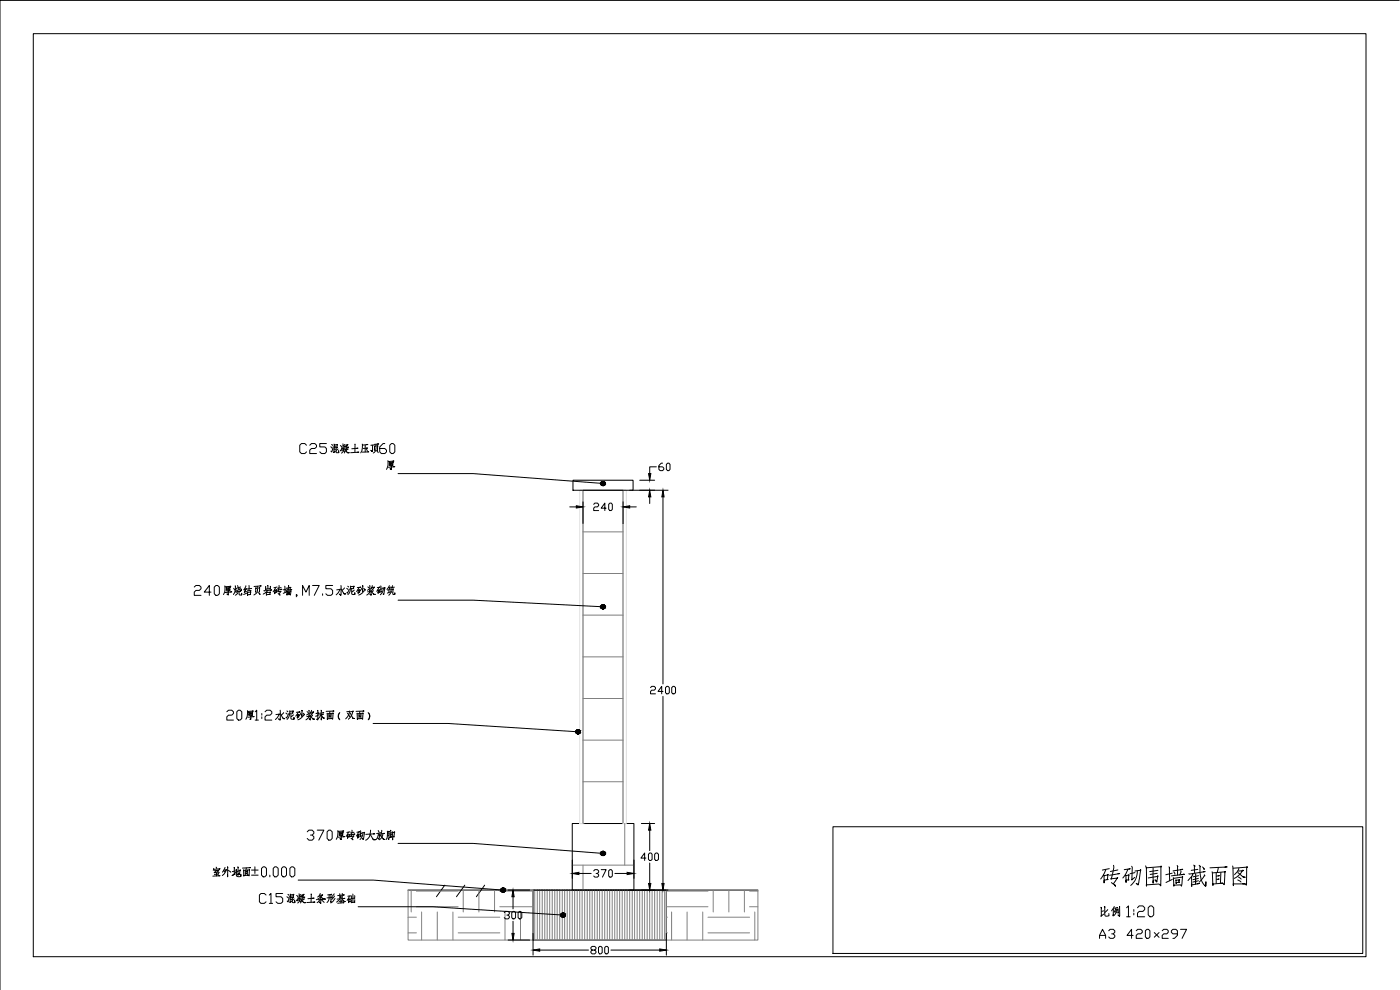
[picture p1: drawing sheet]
<svg xmlns="http://www.w3.org/2000/svg" width="420mm" height="297mm" viewBox="0 0 420 297" stroke-linecap="round" stroke-linejoin="round" font-family="sans-serif">
<defs><g id="words">
<text font-size="10.6" x="329.1" y="267.1">砖砌围墙截面图</text>
<text font-size="7.1" x="57.1" y="180.3">240厚烧结页岩砖墙，M7.5水泥砂浆砌筑</text>
<g font-size="6.6">
<text x="76.6" y="272.3">C15混凝土条形基础</text>
<text x="329.1" y="276.2">比例 1:20</text>
</g>
<g font-size="6.2">
<text x="66.7" y="217.3">20厚1:2水泥砂浆抹面（双面）</text>
<text x="91" y="253.3">370厚砖砌大放脚</text>
<text x="62.8" y="264.2">室外地面±0.000</text>
<text x="328.8" y="282.9">A3 420×297</text>
</g>
</g></defs>
<!-- layer: VhF -->
<path d="M10 10.1h400v276.9h-400zM419.9 .1h-419.9v296.9M250 248.1h159v38h-159z" fill="none" stroke="#000" stroke-width=".3"/>
<!-- layer: XOS -->
<path d="M172 144.1h18v3h-18zM175 147.1h12v100h-12zM171.7 247.1h18.5v20h-18.5zM160 267.1h40v15h-40z" fill="none" stroke="#000" stroke-width=".3"/>
<path d="M174 147.1h1v100h-1zM187 147.1h1v100h-1z" fill="none" stroke="#dcdcdc" stroke-width=".3"/>
<!-- layer: XkQE -->
<g fill="none" stroke="#808080" stroke-width=".3">
<path d="M175 159.6h12M175 172.1h12M175 184.6h12M175 197.1h12M175 209.6h12M175 222.1h12M175 234.6h12M171.7 259.6h18.5M175 247.1h.1M175 259.6v7.5M187.5 247.1v12.5M122.5 279.9h2.5"/>
<path d="M122.5 275.2h2.5M123.4 267.1v6.5M125 272.1h12.5M125 267.4h12.5M126.5 273.6v8.5M131.2 273.6v8.5M135.9 273.6v8.5M137.5 279.9h12.5M137.5 275.2h12.5M139 267.1v6.5M143.7 267.1v6.5M148.4 267.1v6.5"/>
<path d="M150 272.1h10M150 267.4h10M151.6 273.6v8.5M156.2 273.6v8.5M160.5 267.1v15M161.2 267.1v15M162 267.1v15M162.7 267.1v15M163.5 267.1v15M164.2 267.1v15M165 267.1v15M165.7 267.1v15"/>
<path d="M166.5 267.1v15M167.2 267.1v15M168 267.1v15M168.7 267.1v15M169.5 267.1v15M170.2 267.1v15M171 267.1v15M171.7 267.1v15M172.5 267.1v15M173.2 267.1v15M174 267.1v15M174.7 267.1v15"/>
<path d="M175.5 267.1v15M176.2 267.1v15M177 267.1v15M177.7 267.1v15M178.5 267.1v15M179.2 267.1v15M180 267.1v15M180.7 267.1v15M181.5 267.1v15M182.2 267.1v15M183 267.1v15M183.7 267.1v15"/>
<path d="M184.5 267.1v15M185.2 267.1v15M186 267.1v15M186.7 267.1v15M187.5 267.1v15M188.2 267.1v15M189 267.1v15M189.7 267.1v15M190.5 267.1v15M191.2 267.1v15M192 267.1v15M192.7 267.1v15"/>
<path d="M193.5 267.1v15M194.2 267.1v15M195 267.1v15M195.7 267.1v15M196.5 267.1v15M197.2 267.1v15M198 267.1v15M198.7 267.1v15M199.5 267.1v15M200 279.9h.1M200 275.2h.1M200 272.1h12.5"/>
<path d="M200 267.4h12.5M201.5 273.6v8.5M206.2 273.6v8.5M210.9 273.6v8.5M212.5 279.9h12.5M212.5 275.2h12.5M214 267.1v6.5M218.7 267.1v6.5M223.4 267.1v6.5M225 272.1h2.5M225 267.4h2.5M226.5 273.6v8.5"/>
</g>
<!-- layer: W0b -->
<path d="M122.5 267.1h105M133.5 265.6l-2.5 3.5M139.5 265.6l-2.5 3.5M145.5 265.6l-2.5 3.5" fill="none" stroke="#000" stroke-width=".3"/>
<path d="M122.5 267.1h37.5v15h-37.5zM200 267.1h27.5v15h-27.5z" fill="none" stroke="#808080" stroke-width=".3"/>
<g fill="none" stroke="#000" stroke-width=".3">
<path d="M198.8 139h-.3l-.8 .7v1.1l.4 .4h.7l.4-.4v-.4l-.4-.3h-1.1M200 139.3l.4-.3h.3l.4 .3v1.5l-.4 .4h-.3l-.4-.4zM171 152.1h2M175 150.6v6.5M178.2 151.3l.3-.4h.8l.4 .4v.4l-.4 .4h-.8l-.3 .4v.7h1.5M181.9 152.5h-1.5l1.1-1.6v2.3M182.7 151.3l.3-.4h.4l.4 .4v1.5l-.4 .4h-.4l-.3-.4zM187 150.6v6.5M189 147.1h11.5M189 152.1h2M192 144.1h4.5M195 149.1v2"/>
<path d="M197 140.1h-2v2M199 149.1v56.1M195.2 206.3l.4-.4h.7l.4 .4v.4l-.4 .4h-.7l-.4 .4v.7h1.5M199 207.5h-1.5l1.1-1.6v2.3M199 208.9v56.2M199.7 206.3l.4-.4h.4l.4 .4v1.5l-.4 .4h-.4l-.4-.4zM201.6 206.3l.4-.4h.4l.3 .4v1.5l-.3 .4h-.4l-.4-.4zM171.7 258v5.6M190.2 258v5.6M192.5 247.1h4M193.8 257.5h-1.4l1.1-1.6v2.3M194.6 256.3l.4-.4h.4l.3 .4v1.5l-.3 .4h-.4l-.4-.4z"/>
<path d="M195 249.1v6.1M195 258.9v6.2M196.5 256.3l.3-.4h.4l.4 .4v1.5l-.4 .4h-.4l-.3-.4zM151.3 273.8l.4-.3h.8l.4 .3v.4l-.4 .4h-.4M152.5 274.6l.4 .3v.4l-.4 .4h-.8l-.4-.4M152.5 267.1h6.5M153.6 273.8l.4-.3h.3l.4 .3v1.5l-.4 .4h-.3l-.4-.4zM154 269.1v3.6M154 276.4v3.7M155.5 273.8l.4-.3 .7 .3v1.5l-.4 .4h-.3l-.4-.4zM173.7 262.1h3.7M178.2 261.3l.3-.4h.8l.4 .4v.4l-.4 .4h-.4"/>
<path d="M179.3 262.1l.4 .4v.3l-.4 .4h-.8l-.3-.4M180.4 260.9h1.5l-1.1 2.3M182.7 261.3l.3-.4h.4l.4 .4v1.5l-.4 .4h-.4l-.3-.4zM184.5 262.1h3.7M189 267.1h11.5M152.5 282.1h6.5M160 280.1v6.5M162 285.1h14.6M177.7 285.1l-.4-.4v-.4l.4-.3h.8l.4 .3v.4l-.4 .4h-.8l-.4 .3v.4l.4 .4h.8l.4-.4v-.4l-.4-.3M179.6 284.3l.4-.3h.3l.4 .3v1.5l-.4 .4h-.3l-.4-.4zM181.5 284.3l.4-.3h.3l.4 .3v1.5l-.4 .4h-.3l-.4-.4zM183.3 285.1h14.7"/>
<path d="M200 280.1v6.5"/>
</g>
<g fill="#000" stroke="#000" stroke-width=".3">
<path d="M173 151.8l2 .3-2 .3zM187 152.1l2-.3v.6zM195 147.1l.3 2h-.7zM194.6 142.1h.7l-.3 2zM199 147.1l.3 2h-.7zM195 247.1l.3 2h-.7zM154 267.1l.3 2h-.7zM171.7 262.1l2-.4v.7zM188.2 261.7l2 .4-2 .3zM194.6 265.1h.7l-.3 2zM198.6 265.1h.7l-.3 2zM153.6 280.1h.7l-.3 2z"/>
<path d="M160 285.1l2-.4v.7zM198 284.7l2 .4-2 .3z"/>
</g>
<g fill="none" stroke="#000" stroke-width=".3">
<path d="M119.5 142.1h22.5l39 3M119.5 180.1h22.5l39 2M112 217.1h22.5l39 2.5M119.5 253.1h22.5l39 3M89.5 264.1h22.5l39 3M107.5 272.1h22.5l39 2.5"/>
<circle cx="181" cy="145" r=".61"/>
<circle cx="181" cy="182" r=".61"/>
<circle cx="173.5" cy="219.5" r=".61"/>
<circle cx="181" cy="256" r=".61"/>
<circle cx="151" cy="267" r=".61"/>
<circle cx="169" cy="274.5" r=".61"/>
</g>
<g fill="#000" stroke="#000" stroke-width=".3">
<path d="M180.8 145.7h.3zM180.9 144.5h.2zM180.8 182.7h.3zM180.9 181.5h.2zM173.4 218.9h.2zM173.4 220.2h.2zM180.8 256.7h.3zM180.9 255.5h.2zM150.8 267.7h.3zM150.9 266.4h.1zM168.8 275.2h.3zM168.9 274h.1z"/>
<path d="M180.8 145.7h.3zM180.9 145.7h.2z"/>
<path d="M180.9 144.5h.2zM180.8 144.5h.3z"/>
<path d="M180.8 144.5h.4zM180.8 144.5h.4z"/>
<path d="M180.8 144.5h.4zM180.8 144.5h.4z"/>
<path d="M180.8 145.7h.4zM180.8 145.7h.3z"/>
<path d="M180.7 144.5l.6 .1zM180.7 144.5l.6 .1z"/>
<path d="M180.7 145.7h.5zM180.7 145.7h.5z"/>
<path d="M180.7 144.6h.7zM180.6 144.6h.8z"/>
<path d="M180.7 145.6h.6zM180.7 145.6l.5 .1z"/>
<path d="M180.6 144.6h.8zM180.6 144.6h.8z"/>
<path d="M180.6 145.6h.8zM180.6 145.6h.7z"/>
<path d="M180.6 144.6h.8zM180.6 144.6h.8z"/>
<path d="M180.6 145.6h.8zM180.6 145.6h.8z"/>
<path d="M180.5 144.6l1 .1zM180.5 144.6l1 .1z"/>
<path d="M180.5 145.5h.9zM180.5 145.5l.9 .1z"/>
<path d="M180.5 144.7h1zM180.5 144.7h1z"/>
<path d="M180.5 144.7l1 .1zM180.5 144.7l1 .1z"/>
<path d="M180.5 145.4l1 .1zM180.5 145.4l1 .1z"/>
<path d="M180.5 145.5h1zM180.5 145.5h.9z"/>
<path d="M180.4 144.8l1.2 .1zM180.4 144.8l1.2 .1z"/>
<path d="M180.4 145.4h1.1zM180.4 145.4h1.1z"/>
<path d="M180.4 144.9h1.2zM180.4 144.9h1.2z"/>
<path d="M180.4 144.9l1.2 .1zM180.4 144.9l1.2 .1z"/>
<path d="M180.4 145.3h1.2zM180.4 145.3h1.2z"/>
<path d="M180.4 145.3h1.2zM180.4 145.3l1.1 .1z"/>
<path d="M180.4 145h1.2zM180.4 145h1.2z"/>
<path d="M180.3 145l1.3 .1zM180.3 145l1.3 .1z"/>
<path d="M180.3 145.1h1.3zM180.3 145.1h1.3z"/>
<path d="M180.3 145.1l1.3 .1zM180.3 145.1l1.3 .1z"/>
<path d="M180.4 145.2h1.2zM180.4 145.2l1.2 .1z"/>
<path d="M180.8 182.7h.3zM180.9 182.7h.2z"/>
<path d="M180.9 181.5h.2zM180.8 181.5h.3z"/>
<path d="M180.8 181.5h.4zM180.8 181.5h.4z"/>
<path d="M180.8 181.5h.4zM180.8 181.5h.4z"/>
<path d="M180.8 182.7h.4zM180.8 182.7h.3z"/>
<path d="M180.7 181.5l.6 .1zM180.7 181.5l.6 .1z"/>
<path d="M180.7 182.7h.5zM180.7 182.7h.5z"/>
<path d="M180.7 181.6h.7zM180.6 181.6h.8z"/>
<path d="M180.7 182.6h.6zM180.7 182.6l.5 .1z"/>
<path d="M180.6 181.6h.8zM180.6 181.6h.8z"/>
<path d="M180.6 182.6h.8zM180.6 182.6h.7z"/>
<path d="M180.6 181.6h.8zM180.6 181.6h.8z"/>
<path d="M180.6 182.5h.8zM180.6 182.5l.8 .1z"/>
<path d="M180.5 181.6l1 .1zM180.5 181.6l1 .1z"/>
<path d="M180.5 182.5h.9zM180.5 182.5h.9z"/>
<path d="M180.5 181.7h1zM180.5 181.7h1z"/>
<path d="M180.5 181.7l1 .1zM180.5 181.7l1 .1z"/>
<path d="M180.5 182.4h1zM180.5 182.4h1z"/>
<path d="M180.5 182.4h1zM180.5 182.4l.9 .1z"/>
<path d="M180.4 181.8h1.2zM180.4 181.8h1.2z"/>
<path d="M180.4 182.4h1.1zM180.4 182.4h1.1z"/>
<path d="M180.4 181.8l1.2 .1zM180.4 181.8l1.2 .1z"/>
<path d="M180.4 181.9l1.2 .1zM180.4 181.9l1.2 .1z"/>
<path d="M180.4 182.2l1.2 .1zM180.4 182.2l1.2 .1z"/>
<path d="M180.4 182.3h1.2zM180.4 182.3l1.1 .1z"/>
<path d="M180.4 182h1.2zM180.4 182h1.2z"/>
<path d="M180.3 182l1.3 .1zM180.3 182l1.3 .1z"/>
<path d="M180.3 182.1h1.3zM180.3 182.1h1.3z"/>
<path d="M180.3 182.1l1.3 .1zM180.3 182.1l1.3 .1z"/>
<path d="M180.4 182.2h1.2zM180.4 182.2h1.2z"/>
<path d="M173.4 218.9l.2 .1zM173.4 218.9l.2 .1z"/>
<path d="M173.4 219h.3zM173.3 219h.4z"/>
<path d="M173.3 219h.4zM173.3 219h.4z"/>
<path d="M173.2 219h.6zM173.1 219h.7z"/>
<path d="M173.1 219l.7 .1zM173.1 219l.7 .1z"/>
<path d="M173.1 219.1h.8zM173.1 219.1h.8z"/>
<path d="M173.1 219.1h.8zM173.1 219.1h.8z"/>
<path d="M173 219.1l.9 .1zM173 219.2h.9z"/>
<path d="M173 219.2h1zM173 219.2h1z"/>
<path d="M173 219.9l.9 .1zM173 219.9l.9 .1z"/>
<path d="M173 220h.9zM173 220h.9z"/>
<path d="M173 219.2l1 .1zM173 219.2l1 .1z"/>
<path d="M173 219.9h1zM173 219.9h.9z"/>
<path d="M172.9 219.3l1.2 .1zM172.9 219.3l1.2 .1z"/>
<path d="M172.9 219.9h1.1zM172.9 219.9h1.1z"/>
<path d="M172.9 219.4h1.2zM172.9 219.4h1.2z"/>
<path d="M172.9 219.4h1.2zM172.9 219.4h1.2z"/>
<path d="M172.8 219.4l1.3 .1zM172.8 219.4l1.3 .1z"/>
<path d="M172.8 219.7h1.3zM172.8 219.7h1.3z"/>
<path d="M172.9 219.7l1.2 .1zM172.9 219.7l1.2 .1z"/>
<path d="M172.9 219.8h1.2zM172.9 219.8l1.1 .1z"/>
<path d="M172.8 219.5l1.3 .1zM172.8 219.5l1.3 .1z"/>
<path d="M172.8 219.6h1.3zM172.8 219.6h1.3z"/>
<path d="M172.8 219.6h1.3zM172.8 219.6l1.3 .1z"/>
<path d="M173.4 220.2h.2zM173.4 220.2h.2z"/>
<path d="M173.3 220.2h.4zM173.3 220.2h.3z"/>
<path d="M173.2 220.1h.5zM173.2 220.1l.5 .1z"/>
<path d="M173.1 220.1h.7zM173.1 220.1h.6z"/>
<path d="M173.1 220.1h.7zM173.1 220.1h.7z"/>
<path d="M173.1 220h.8zM173.1 220l.7 .1z"/>
<path d="M180.8 256.7h.3zM180.9 256.7h.2z"/>
<path d="M180.9 255.5h.2zM180.8 255.5h.3z"/>
<path d="M180.8 255.5h.4zM180.8 255.5h.4z"/>
<path d="M180.8 255.5h.4zM180.8 255.5h.4z"/>
<path d="M180.8 256.7h.4zM180.8 256.7h.3z"/>
<path d="M180.7 255.5h.6zM180.7 255.5h.6z"/>
<path d="M180.7 256.7h.5zM180.7 256.7h.5z"/>
<path d="M180.7 255.5l.7 .1zM180.7 255.5l.7 .1z"/>
<path d="M180.7 256.6h.6zM180.7 256.6l.5 .1z"/>
<path d="M180.6 255.6h.8zM180.6 255.6h.8z"/>
<path d="M180.6 256.6h.8zM180.6 256.6h.7z"/>
<path d="M180.6 255.6h.8zM180.6 255.6h.8z"/>
<path d="M180.6 256.5h.8zM180.6 256.5l.8 .1z"/>
<path d="M180.5 255.6l1 .1zM180.5 255.6l1 .1z"/>
<path d="M180.5 256.5h.9zM180.5 256.5h.9z"/>
<path d="M180.5 255.7h1zM180.5 255.7h1z"/>
<path d="M180.5 255.7l1 .1zM180.4 255.8h1.1z"/>
<path d="M180.5 256.4h1zM180.5 256.4h1z"/>
<path d="M180.5 256.4h1zM180.5 256.4l.9 .1z"/>
<path d="M180.4 255.8h1.2zM180.4 255.8h1.2z"/>
<path d="M180.4 256.4h1.1zM180.4 256.4h1.1z"/>
<path d="M180.4 255.8l1.2 .1zM180.4 255.8l1.2 .1z"/>
<path d="M180.4 255.9h1.2zM180.4 255.9h1.2z"/>
<path d="M180.4 256.2l1.2 .1zM180.4 256.2l1.2 .1z"/>
<path d="M180.4 256.3h1.2zM180.4 256.3l1.1 .1z"/>
<path d="M180.4 255.9l1.2 .1zM180.4 255.9l1.2 .1z"/>
<path d="M180.3 256l1.3 .1zM180.3 256l1.3 .1z"/>
<path d="M180.3 256.1h1.3zM180.3 256.1h1.3z"/>
<path d="M180.3 256.1l1.3 .1zM180.3 256.1l1.3 .1z"/>
<path d="M180.4 256.2h1.2zM180.4 256.2h1.2z"/>
<path d="M150.8 267.7h.2zM150.9 267.7h.1z"/>
<path d="M150.9 266.4l.2 .1zM150.9 266.4l.2 .1z"/>
<path d="M150.8 266.5h.4zM150.8 266.5h.4z"/>
<path d="M150.8 266.5h.5zM150.7 266.5h.6z"/>
<path d="M150.8 267.7h.4zM150.8 267.7h.3z"/>
<path d="M150.7 266.5h.6zM150.7 266.5h.6z"/>
<path d="M150.7 267.6h.6zM150.7 267.6l.5 .1z"/>
<path d="M150.7 266.5l.6 .1zM150.7 266.5l.6 .1z"/>
<path d="M150.7 267.6h.6zM150.7 267.6h.6z"/>
<path d="M150.6 266.6h.8zM150.6 266.6h.8z"/>
<path d="M150.6 267.6h.7zM150.6 267.6h.7z"/>
<path d="M150.6 266.6h.8zM150.6 266.6h.8z"/>
<path d="M150.6 267.5h.8zM150.6 267.5l.7 .1z"/>
<path d="M150.5 266.6l1 .1zM150.5 266.6l1 .1z"/>
<path d="M150.5 267.5h.9zM150.5 267.5h.9z"/>
<path d="M150.5 266.7h1zM150.5 266.7h1z"/>
<path d="M150.5 267.4h1zM150.5 267.4l.9 .1z"/>
<path d="M150.5 266.7l1 .1zM150.5 266.7l1 .1z"/>
<path d="M150.4 266.8l1.2 .1zM150.4 266.8l1.2 .1z"/>
<path d="M150.4 267.4h1.1zM150.4 267.4h1.1z"/>
<path d="M150.5 267.4h1zM150.5 267.4h1z"/>
<path d="M150.4 266.9h1.2zM150.4 266.9h1.2z"/>
<path d="M150.4 266.9h1.2zM150.4 266.9h1.2z"/>
<path d="M150.4 267.2l1.2 .1zM150.4 267.2l1.2 .1z"/>
<path d="M150.4 267.3h1.2zM150.4 267.3l1.1 .1z"/>
<path d="M150.4 266.9l1.2 .1zM150.4 266.9l1.2 .1z"/>
<path d="M150.4 267l1.2 .1zM150.4 267l1.2 .1z"/>
<path d="M150.4 267.1h1.2zM150.4 267.1h1.2z"/>
<path d="M150.4 267.1l1.2 .1zM150.4 267.1l1.2 .1z"/>
<path d="M150.4 267.2h1.2zM150.4 267.2h1.2z"/>
<path d="M168.8 275.2h.2zM168.9 275.2h.1z"/>
<path d="M168.9 274h.2zM168.8 274h.3z"/>
<path d="M168.8 274h.4zM168.8 274h.4z"/>
<path d="M168.8 274h.4zM168.8 274h.4z"/>
<path d="M168.8 275.2h.4zM168.8 275.2h.3z"/>
<path d="M168.7 274h.6zM168.7 274h.6z"/>
<path d="M168.7 275.2h.5zM168.7 275.2h.5z"/>
<path d="M168.7 274l.6 .1zM168.7 274l.6 .1z"/>
<path d="M168.7 275.1h.6zM168.7 275.1l.5 .1z"/>
<path d="M168.6 274.1h.8zM168.6 274.1h.8z"/>
<path d="M168.6 275.1h.7zM168.6 275.1h.7z"/>
<path d="M168.6 274.1h.8zM168.6 274.1h.8z"/>
<path d="M168.6 275h.8zM168.6 275l.7 .1z"/>
<path d="M168.5 274.1l1 .1zM168.5 274.1l1 .1z"/>
<path d="M168.5 275h.9zM168.5 275h.9z"/>
<path d="M168.5 274.2h1zM168.5 274.2h1z"/>
<path d="M168.5 274.9h1zM168.5 274.9l.9 .1z"/>
<path d="M168.4 274.2l1.1 .1zM168.4 274.2l1.1 .1z"/>
<path d="M168.4 274.9h1.1zM168.4 274.9h1.1z"/>
<path d="M168.4 274.3h1.1zM168.4 274.3h1.1z"/>
<path d="M168.4 274.3l1.2 .1zM168.4 274.3l1.2 .1z"/>
<path d="M168.4 274.8l1.1 .1zM168.4 274.8l1.1 .1z"/>
<path d="M168.4 274.9h1.1zM168.4 274.9h1.1z"/>
<path d="M168.4 274.4h1.2zM168.4 274.4h1.2z"/>
<path d="M168.4 274.4l1.2 .1zM168.4 274.4l1.2 .1z"/>
<path d="M168.4 274.5l1.2 .1zM168.4 274.5l1.2 .1z"/>
<path d="M168.4 274.6h1.2zM168.4 274.6h1.2z"/>
<path d="M168.4 274.6l1.2 .1zM168.4 274.6l1.2 .1z"/>
<path d="M168.4 274.7h1.2zM168.4 274.7h1.2z"/>
<path d="M168.4 274.7h1.2zM168.4 274.7l1.1 .1z"/>
</g>
<g fill="none" stroke="#000" stroke-width=".3">
<path d="M92 133.6l-.5-.5h-1l-.5 .5v2l.5 .5h1l.5-.5M93 133.6l.5-.5h1l.5 .5v.5l-.5 .5h-1l-.5 .5v1h2M98 133.1h-2v1h1.5l.5 .5v1l-.5 .5h-1l-.5-.5M99.3 134.1l.3 .3M99.5 133.4l.4 .3M100 134l-.4 1.6-.3-.2M100.2 134.6l-.1 1.2 .6-.3M100.2 133.3l.2 1.2 .9-.2v-1l-1 .2M100.7 134.9l-.5 .1M100.8 134.4l.1 1.4h.7v-.6v.6M101 133.8l-.7 .1M101.4 134.7l-.5 .5"/>
<path d="M102.2 133.7l.3 .4M102.7 134.1l-.4 1.2-.2-.2M102.9 133.2l.1 .8 .6 .1-.1-.3v.3M103 134.2l-.3 .6M103 135.2l.4 .4M103.1 134.6l-.1 .9-.5 .5M103.4 133.4l-.4 .4M103.5 134.5l-.6 .1M103.5 134.9l-.8 .2M103.6 135.2l.8 .7 .4-.1-.6-.1M103.7 134.4l.9-.3-.2 .5M103.7 134.7l-.4 1.2"/>
<path d="M103.7 133.5l.7-.1-.4 .6-.2-.2 .3 .3M104 134.4v1.1M104.5 134.8l-.4 .1M106.5 133.3v2.4M107 134.6l.4-.1-1.8 .1M107.2 135.7h.5l-2.5 .1M108.7 133.3a3.9 3.9 0 0 1-.5 2.6M109.6 133.7v1.9M110 134.9l.2 .3M110.1 134.4h.2l-1.3 .2M110.1 133.4h.3l-1.6 .1M110.4 135.6h.3l-2 .1"/>
<path d="M111.7 133.6v1.9l-.4-.4 .4 .4M112.2 133.5l-.9 .1M112.4 133.8v1.3v-.4M112.4 133.9l1.1-.1-.2 1.4v-.4M112.9 133.3l-.2 .6M112.9 134.2v.1a1.45 1.45 0 0 1-.9 1.6M112.9 135.2l.6 .6M113.3 133.2h.4l-1.4 .1M115.5 133.1h-.5l-1 1v1.5l.5 .5h1l.5-.5v-.5l-.5-.5h-1.5M116.4 138.2a3.6 3.6 0 0 1-.4 2.6M116.8 139.7l1.1-.1-.5 .4M116.8 138.6l.1 .9 1-.2 .1-.7-1.1 .2"/>
<path d="M117.3 139.8l.1 1.1-.3-.3 .3 .3M117.5 133.1h.5l.5 .5v2l-.5 .5h-.5l-.5-.5v-2zM117.5 139.1l.2-.1-.8 .1M117.9 138.4l.3-.1-1.7 .2M118.2 140.1l.3-.1-2 .2"/>
</g>
<use href="#words"/>
</svg>
